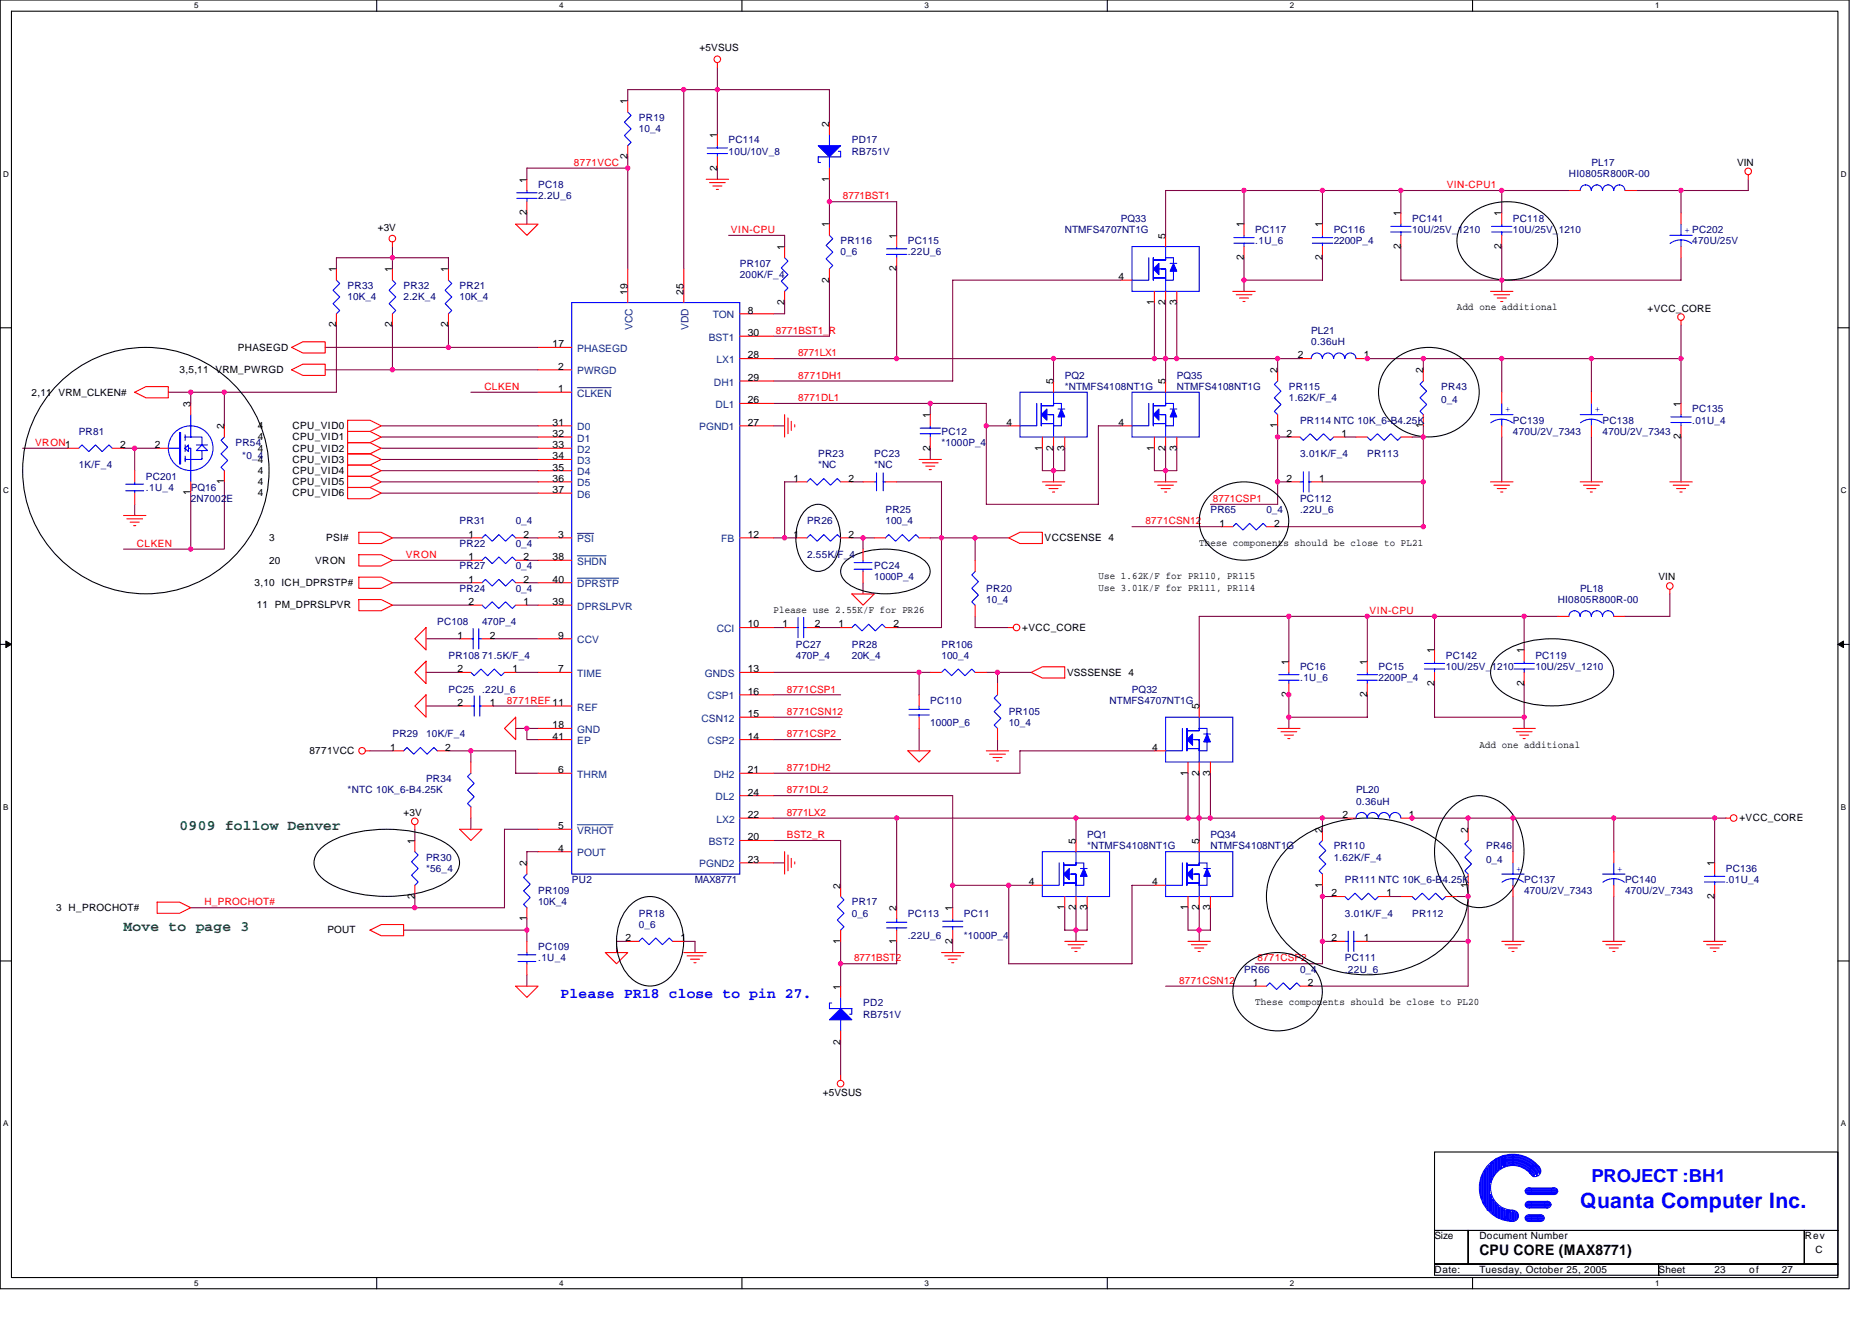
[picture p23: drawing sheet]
<svg xmlns="http://www.w3.org/2000/svg" width="297mm" height="210mm" viewBox="0 0 297 210" stroke-linecap="round" stroke-linejoin="round" font-family="sans-serif">
<defs><g id="words">
<text font-size="3.4" fill="#00f" x="250.8" y="191.6">Quanta Computer Inc.</text>
<text font-size="2.8" fill="#00f" x="252.5" y="187.6">PROJECT :BH1</text>
<g font-size="2.3" fill="#008000">
<text x="28.5" y="131.7">0909 follow Denver</text>
<text x="19.6" y="147.7">Move to page 3</text>
</g>
<text font-size="2.3" fill="#00f" x="88.9" y="158.4">Please PR18 close to pin 27.</text>
<text font-size="2.3" x="234.7" y="199.1">CPU CORE (MAX8771)</text>
<g font-size="1.6">
<text x="111" y="8.2">+5VSUS</text>
<text x="99.6" y="16.5" transform="rotate(-90 99.6 16.5)">1</text>
<text x="113.8" y="21.9" transform="rotate(-90 113.8 21.9)">1</text>
<text x="131.6" y="20.1" transform="rotate(-90 131.6 20.1)">2</text>
<text x="83.6" y="29" transform="rotate(-90 83.6 29)">1</text>
<text x="99.6" y="25.3" transform="rotate(-90 99.6 25.3)">2</text>
<text x="113.8" y="27.1" transform="rotate(-90 113.8 27.1)">2</text>
<text x="131.6" y="28.8" transform="rotate(-90 131.6 28.8)">1</text>
<text x="275.6" y="26.3">VIN</text>
<text x="83.6" y="34.2" transform="rotate(-90 83.6 34.2)">2</text>
<text x="222.3" y="34.3" transform="rotate(-90 222.3 34.3)">1</text>
<text x="238.3" y="34.3" transform="rotate(-90 238.3 34.3)">1</text>
<text x="60" y="36.6">+3V</text>
<text x="124.5" y="39.6" transform="rotate(-90 124.5 39.6)">1</text>
<text x="131.6" y="36.1" transform="rotate(-90 131.6 36.1)">1</text>
<text x="142.3" y="37.9" transform="rotate(-90 142.3 37.9)">1</text>
<text x="184.9" y="37.9" transform="rotate(-90 184.9 37.9)">5</text>
<text x="197.4" y="41.3" transform="rotate(-90 197.4 41.3)">2</text>
<text x="197.4" y="36.1" transform="rotate(-90 197.4 36.1)">1</text>
<text x="209.8" y="41.3" transform="rotate(-90 209.8 41.3)">2</text>
<text x="209.8" y="36.1" transform="rotate(-90 209.8 36.1)">1</text>
<text x="222.3" y="39.5" transform="rotate(-90 222.3 39.5)">2</text>
<text x="238.3" y="39.5" transform="rotate(-90 238.3 39.5)">2</text>
<text x="53.4" y="43.2" transform="rotate(-90 53.4 43.2)">1</text>
<text x="62.2" y="43.2" transform="rotate(-90 62.2 43.2)">1</text>
<text x="71.1" y="43.2" transform="rotate(-90 71.1 43.2)">1</text>
<text x="99.6" y="46.8" transform="rotate(-90 99.6 46.8)">19</text>
<text x="108.5" y="46.8" transform="rotate(-90 108.5 46.8)">25</text>
<text x="131.6" y="44.8" transform="rotate(-90 131.6 44.8)">2</text>
<text x="142.3" y="43.1" transform="rotate(-90 142.3 43.1)">2</text>
<text x="177.5" y="44.4">4</text>
<text x="53.4" y="51.9" transform="rotate(-90 53.4 51.9)">2</text>
<text x="62.2" y="51.9" transform="rotate(-90 62.2 51.9)">2</text>
<text x="71.1" y="51.9" transform="rotate(-90 71.1 51.9)">2</text>
<text x="118.6" y="49.8">8</text>
<text x="118.6" y="53.3">30</text>
<text x="124.5" y="48.4" transform="rotate(-90 124.5 48.4)">2</text>
<text x="183.2" y="48.4" transform="rotate(-90 183.2 48.4)">1</text>
<text x="184.9" y="48.4" transform="rotate(-90 184.9 48.4)">2</text>
<text x="186.7" y="48.4" transform="rotate(-90 186.7 48.4)">3</text>
<text x="231.2" y="49.3">Add one additional</text>
<text x="261.4" y="49.4">+VCC_CORE</text>
<text x="28.5" y="59.2">3,5,11 VRM_PWRGD</text>
<text x="37.8" y="55.6">PHASEGD</text>
<text x="87.7" y="55.1">17</text>
<text x="88.6" y="58.7">2</text>
<text x="118.6" y="56.9">28</text>
<text x="202.7" y="59.2" transform="rotate(-90 202.7 59.2)">2</text>
<text x="205.9" y="56.9">2</text>
<text x="216.4" y="56.9">1</text>
<text x="225.8" y="59.2" transform="rotate(-90 225.8 59.2)">2</text>
<text x="5" y="62.8">2,11 VRM_CLKEN#</text>
<text x="30.2" y="64.5" transform="rotate(-90 30.2 64.5)">3</text>
<text x="88.6" y="62.2">1</text>
<text x="118.6" y="60.4">29</text>
<text x="118.6" y="64">26</text>
<text x="167.1" y="61" transform="rotate(-90 167.1 61)">5</text>
<text x="184.9" y="61" transform="rotate(-90 184.9 61)">5</text>
<text x="266.7" y="64.5" transform="rotate(-90 266.7 64.5)">1</text>
<text x="19.1" y="71.1">2</text>
<text x="24.6" y="71.1">2</text>
<text x="35.6" y="68.1" transform="rotate(-90 35.6 68.1)">2</text>
<text x="40.9" y="68.1">4</text>
<text x="40.9" y="69.9">4</text>
<text x="40.9" y="71.6">4</text>
<text x="46.4" y="68.1">CPU_VID0</text>
<text x="46.4" y="69.9">CPU_VID1</text>
<text x="46.4" y="71.6">CPU_VID2</text>
<text x="87.7" y="67.5">31</text>
<text x="87.7" y="69.3">32</text>
<text x="87.7" y="71.1">33</text>
<text x="118.6" y="67.5">27</text>
<text x="147.6" y="71.5" transform="rotate(-90 147.6 71.5)">2</text>
<text x="147.6" y="66.3" transform="rotate(-90 147.6 66.3)">1</text>
<text x="159.7" y="67.5">4</text>
<text x="165.4" y="71.5" transform="rotate(-90 165.4 71.5)">1</text>
<text x="167.1" y="71.5" transform="rotate(-90 167.1 71.5)">2</text>
<text x="168.9" y="71.5" transform="rotate(-90 168.9 71.5)">3</text>
<text x="177.5" y="67.5">4</text>
<text x="183.2" y="71.5" transform="rotate(-90 183.2 71.5)">1</text>
<text x="184.9" y="71.5" transform="rotate(-90 184.9 71.5)">2</text>
<text x="186.7" y="71.5" transform="rotate(-90 186.7 71.5)">3</text>
<text x="202.7" y="67.9" transform="rotate(-90 202.7 67.9)">1</text>
<text x="204.1" y="69.3">2</text>
<text x="212.9" y="69.3">1</text>
<text x="225.8" y="67.9" transform="rotate(-90 225.8 67.9)">1</text>
<text x="266.7" y="69.7" transform="rotate(-90 266.7 69.7)">2</text>
<text x="35.6" y="76.8" transform="rotate(-90 35.6 76.8)">1</text>
<text x="40.9" y="73.4">4</text>
<text x="40.9" y="75.2">4</text>
<text x="40.9" y="77">4</text>
<text x="46.4" y="73.4">CPU_VID3</text>
<text x="46.4" y="75.2">CPU_VID4</text>
<text x="46.4" y="77">CPU_VID5</text>
<text x="87.7" y="72.9">34</text>
<text x="87.7" y="76.4">36</text>
<text x="87.7" y="74.7">35</text>
<text x="125.9" y="76.4">1</text>
<text x="134.6" y="76.4">2</text>
<text x="204.1" y="76.4">2</text>
<text x="209.3" y="76.4">1</text>
<text x="30.2" y="78.6" transform="rotate(-90 30.2 78.6)">1</text>
<text x="40.9" y="78.8">4</text>
<text x="46.4" y="78.8">CPU_VID6</text>
<text x="87.7" y="78.2">37</text>
<text x="193.5" y="83.5">1</text>
<text x="202.2" y="83.5">2</text>
<text x="42.7" y="89.4">20</text>
<text x="42.7" y="85.9">3</text>
<text x="50" y="89.4">VRON</text>
<text x="51.8" y="85.9">PSI#</text>
<text x="74.4" y="88.9">1</text>
<text x="74.4" y="85.3">1</text>
<text x="83.1" y="88.9">2</text>
<text x="83.1" y="85.3">2</text>
<text x="87.7" y="88.9">38</text>
<text x="88.6" y="85.3">3</text>
<text x="118.6" y="85.3">12</text>
<text x="125.9" y="85.3">1</text>
<text x="134.6" y="85.3">2</text>
<text x="165.8" y="85.9">VCCSENSE 4</text>
<text x="190.3" y="86.6">These components should be close to PL21</text>
<text x="40.4" y="93">3,10 ICH_DPRSTP#</text>
<text x="74.4" y="96">2</text>
<text x="74.4" y="92.4">1</text>
<text x="83.1" y="96">1</text>
<text x="83.1" y="92.4">2</text>
<text x="87.7" y="96">39</text>
<text x="87.7" y="92.4">40</text>
<text x="174.3" y="91.9">Use 1.62K/F for PR110, PR115</text>
<text x="174.3" y="93.7">Use 3.01K/F for PR111, PR114</text>
<text x="263.2" y="92.1">VIN</text>
<text x="40.8" y="96.5">11 PM_DPRSLPVR</text>
<text x="72.6" y="101.3">1</text>
<text x="77.7" y="101.3">2</text>
<text x="88.6" y="101.3">9</text>
<text x="118.6" y="99.5">10</text>
<text x="122.7" y="97.3">Please use 2.55K/F for PR26</text>
<text x="124.1" y="99.5">1</text>
<text x="129.3" y="99.5">2</text>
<text x="133" y="99.5">1</text>
<text x="141.7" y="99.5">2</text>
<text x="162.2" y="100.1">+VCC_CORE</text>
<text x="72.6" y="106.7">2</text>
<text x="81.3" y="106.7">1</text>
<text x="88.6" y="106.7">7</text>
<text x="118.6" y="106.7">13</text>
<text x="169.3" y="107.2">VSSSENSE 4</text>
<text x="204.5" y="105.4" transform="rotate(-90 204.5 105.4)">1</text>
<text x="216.9" y="105.4" transform="rotate(-90 216.9 105.4)">1</text>
<text x="227.6" y="103.7" transform="rotate(-90 227.6 103.7)">1</text>
<text x="241.8" y="103.7" transform="rotate(-90 241.8 103.7)">1</text>
<text x="72.6" y="112">2</text>
<text x="77.7" y="112">1</text>
<text x="118.6" y="110.2">16</text>
<text x="118.6" y="113.8">15</text>
<text x="190.3" y="112.5" transform="rotate(-90 190.3 112.5)">5</text>
<text x="204.5" y="110.6" transform="rotate(-90 204.5 110.6)">2</text>
<text x="216.9" y="110.6" transform="rotate(-90 216.9 110.6)">2</text>
<text x="227.6" y="108.8" transform="rotate(-90 227.6 108.8)">2</text>
<text x="241.8" y="108.8" transform="rotate(-90 241.8 108.8)">2</text>
<text x="49.1" y="119.7">8771VCC</text>
<text x="61.9" y="119.1">1</text>
<text x="70.6" y="119.1">2</text>
<text x="87.7" y="115.5">18</text>
<text x="87.7" y="117.3">41</text>
<text x="118.6" y="117.3">14</text>
<text x="182.8" y="119.1">4</text>
<text x="234.7" y="118.6">Add one additional</text>
<text x="88.6" y="122.7">6</text>
<text x="118.6" y="122.7">21</text>
<text x="188.5" y="123.1" transform="rotate(-90 188.5 123.1)">1</text>
<text x="190.3" y="123.1" transform="rotate(-90 190.3 123.1)">2</text>
<text x="192" y="123.1" transform="rotate(-90 192 123.1)">3</text>
<text x="64" y="129.4">+3V</text>
<text x="88.6" y="131.6">5</text>
<text x="118.6" y="126.2">24</text>
<text x="118.6" y="129.8">22</text>
<text x="213" y="129.8">2</text>
<text x="223.5" y="129.8">1</text>
<text x="276" y="130.3">+VCC_CORE</text>
<text x="65.8" y="133.9" transform="rotate(-90 65.8 133.9)">1</text>
<text x="83.6" y="137.4" transform="rotate(-90 83.6 137.4)">2</text>
<text x="88.6" y="135.1">4</text>
<text x="118.6" y="133.3">20</text>
<text x="118.6" y="136.9">23</text>
<text x="170.7" y="133.9" transform="rotate(-90 170.7 133.9)">5</text>
<text x="190.3" y="133.9" transform="rotate(-90 190.3 133.9)">5</text>
<text x="209.8" y="132.1" transform="rotate(-90 209.8 132.1)">2</text>
<text x="232.9" y="132.1" transform="rotate(-90 232.9 132.1)">2</text>
<text x="272.1" y="137.4" transform="rotate(-90 272.1 137.4)">1</text>
<text x="65.8" y="142.6" transform="rotate(-90 65.8 142.6)">2</text>
<text x="133.4" y="141" transform="rotate(-90 133.4 141)">2</text>
<text x="163.3" y="140.4">4</text>
<text x="182.8" y="140.4">4</text>
<text x="209.8" y="140.8" transform="rotate(-90 209.8 140.8)">1</text>
<text x="211.3" y="142.2">2</text>
<text x="220" y="142.2">1</text>
<text x="232.9" y="140.8" transform="rotate(-90 232.9 140.8)">1</text>
<text x="272.1" y="142.6" transform="rotate(-90 272.1 142.6)">2</text>
<text x="8.9" y="144.5">3 H_PROCHOT#</text>
<text x="52" y="148.1">POUT</text>
<text x="83.6" y="146.2" transform="rotate(-90 83.6 146.2)">1</text>
<text x="99.2" y="149.3">2</text>
<text x="108" y="149.3">1</text>
<text x="133.4" y="149.7" transform="rotate(-90 133.4 149.7)">1</text>
<text x="142.3" y="149.7" transform="rotate(-90 142.3 149.7)">1</text>
<text x="142.3" y="144.5" transform="rotate(-90 142.3 144.5)">2</text>
<text x="151.1" y="149.7" transform="rotate(-90 151.1 149.7)">2</text>
<text x="151.1" y="144.5" transform="rotate(-90 151.1 144.5)">1</text>
<text x="168.9" y="144.4" transform="rotate(-90 168.9 144.4)">1</text>
<text x="170.7" y="144.4" transform="rotate(-90 170.7 144.4)">2</text>
<text x="172.5" y="144.4" transform="rotate(-90 172.5 144.4)">3</text>
<text x="188.5" y="144.4" transform="rotate(-90 188.5 144.4)">1</text>
<text x="190.3" y="144.4" transform="rotate(-90 190.3 144.4)">2</text>
<text x="192" y="144.4" transform="rotate(-90 192 144.4)">3</text>
<text x="211.3" y="149.3">2</text>
<text x="216.4" y="149.3">1</text>
<text x="133.4" y="157" transform="rotate(-90 133.4 157)">1</text>
<text x="198.8" y="156.4">1</text>
<text x="199.2" y="159.5">These components should be close to PL20</text>
<text x="207.5" y="156.4">2</text>
<text x="133.4" y="165.7" transform="rotate(-90 133.4 165.7)">2</text>
<text x="130.6" y="173.9">+5VSUS</text>
<text x="227.6" y="196.6">Size</text>
<text x="234.7" y="196.6">Document Number</text>
<text x="286.4" y="196.6">Rev</text>
<text x="227.6" y="202">Date:</text>
<text x="234.7" y="202">Tuesday, October 25, 2005</text>
<text x="263.2" y="202">Sheet</text>
<text x="272.1" y="202">23</text>
<text x="277.5" y="202">of</text>
<text x="282.7" y="202">27</text>
<text x="288.1" y="198.8">C</text>
</g>
<g font-size="1.6" fill="#000080">
<text x="101.4" y="19.2">PR19</text>
<text x="101.4" y="21">10_4</text>
<text x="115.6" y="22.8">PC114</text>
<text x="135.2" y="22.8">PD17</text>
<text x="85.4" y="29.9">PC18</text>
<text x="115.6" y="24.5">10U/10V_8</text>
<text x="135.2" y="24.5">RB751V</text>
<text x="249" y="28.1">HI0805R800R-00</text>
<text x="252.5" y="26.3">PL17</text>
<text x="85.4" y="31.6">2.2U_6</text>
<text x="177.8" y="35.2">PQ33</text>
<text x="224.1" y="35.2">PC141</text>
<text x="240.1" y="35.2">PC118</text>
<text x="133.4" y="38.8">PR116</text>
<text x="133.4" y="40.5">0_6</text>
<text x="144.1" y="38.8">PC115</text>
<text x="144.1" y="40.5">.22U_6</text>
<text x="168.9" y="37">NTMFS4707NT1G</text>
<text x="199.2" y="37">PC117</text>
<text x="199.2" y="38.8">.1U_6</text>
<text x="211.6" y="37">PC116</text>
<text x="211.6" y="38.8">2200P_4</text>
<text x="224.1" y="37">10U/25V_1210</text>
<text x="240.1" y="37">10U/25V_1210</text>
<text x="268.5" y="38.8">470U/25V</text>
<text x="55.2" y="45.9">PR33</text>
<text x="55.2" y="47.6">10K_4</text>
<text x="64" y="45.9">PR32</text>
<text x="64" y="47.6">2.2K_4</text>
<text x="72.9" y="45.9">PR21</text>
<text x="72.9" y="47.6">10K_4</text>
<text x="117.4" y="42.3">PR107</text>
<text x="117.4" y="44.1">200K/F_4</text>
<text x="208.1" y="53">PL21</text>
<text x="208.1" y="54.8">0.36uH</text>
<text x="168.9" y="60.1">PQ2</text>
<text x="168.9" y="61.9">*NTMFS4108NT1G</text>
<text x="186.7" y="60.1">PQ35</text>
<text x="186.7" y="61.9">NTMFS4108NT1G</text>
<text x="204.5" y="61.9">PR115</text>
<text x="204.5" y="63.6">1.62K/F_4</text>
<text x="228.7" y="64">0_4</text>
<text x="228.7" y="61.9">PR43</text>
<text x="268.5" y="65.4">PC135</text>
<text x="12.5" y="69">PR81</text>
<text x="37.4" y="70.8">PR54</text>
<text x="149.4" y="69">PC12</text>
<text x="149.4" y="70.8">*1000P_4</text>
<text x="206.3" y="67.2">PR114 NTC 10K_6-B4.25K</text>
<text x="240.1" y="67.2">PC139</text>
<text x="240.1" y="69">470U/2V_7343</text>
<text x="254.3" y="67.2">PC138</text>
<text x="254.3" y="69">470U/2V_7343</text>
<text x="268.5" y="67.2">.01U_4</text>
<text x="12.5" y="74.3">1K/F_4</text>
<text x="23.2" y="76.1">PC201</text>
<text x="23.2" y="77.9">.1U_4</text>
<text x="30.3" y="77.9">PQ16</text>
<text x="38.4" y="72.9">*0_4</text>
<text x="129.8" y="72.5">PR23</text>
<text x="129.8" y="74.3">*NC</text>
<text x="138.7" y="72.5">PC23</text>
<text x="138.7" y="74.3">*NC</text>
<text x="206.3" y="72.5">3.01K/F_4</text>
<text x="217" y="72.5">PR113</text>
<text x="30.3" y="79.7">2N7002E</text>
<text x="72.9" y="83.2">PR31</text>
<text x="81.8" y="83.2">0_4</text>
<text x="128.1" y="83.2">PR26</text>
<text x="140.5" y="81.4">PR25</text>
<text x="140.5" y="83.2">100_4</text>
<text x="192.1" y="81.4">PR65</text>
<text x="201" y="81.4">0_4</text>
<text x="206.3" y="79.7">PC112</text>
<text x="206.3" y="81.4">.22U_6</text>
<text x="72.9" y="86.8">PR22</text>
<text x="81.8" y="86.8">0_4</text>
<text x="128.1" y="88.5">2.55K/F_4</text>
<text x="72.9" y="93.9">PR24</text>
<text x="72.9" y="90.3">PR27</text>
<text x="81.8" y="93.9">0_4</text>
<text x="81.8" y="90.3">0_4</text>
<text x="138.7" y="90.3">PC24</text>
<text x="138.7" y="92.1">1000P_4</text>
<text x="156.5" y="93.9">PR20</text>
<text x="156.5" y="95.7">10_4</text>
<text x="247.2" y="95.7">HI0805R800R-00</text>
<text x="250.7" y="93.9">PL18</text>
<text x="69.4" y="99.2">PC108</text>
<text x="76.5" y="99.2">470P_4</text>
<text x="71.2" y="104.5">PR108 71.5K/F_4</text>
<text x="126.3" y="102.8">PC27</text>
<text x="126.3" y="104.5">470P_4</text>
<text x="135.2" y="102.8">PR28</text>
<text x="135.2" y="104.5">20K_4</text>
<text x="149.4" y="102.8">PR106</text>
<text x="149.4" y="104.5">100_4</text>
<text x="206.3" y="106.3">PC16</text>
<text x="218.7" y="106.3">PC15</text>
<text x="229.4" y="104.5">PC142</text>
<text x="229.4" y="106.3">10U/25V_1210</text>
<text x="243.6" y="104.5">PC119</text>
<text x="243.6" y="106.3">10U/25V_1210</text>
<text x="71.2" y="109.9">PC25</text>
<text x="76.5" y="109.9">.22U_6</text>
<text x="147.6" y="111.7">PC110</text>
<text x="160.1" y="113.4">PR105</text>
<text x="176.1" y="111.7">NTMFS4707NT1G</text>
<text x="179.6" y="109.9">PQ32</text>
<text x="206.3" y="108.1">.1U_6</text>
<text x="218.7" y="108.1">2200P_4</text>
<text x="62.3" y="117">PR29</text>
<text x="67.6" y="117">10K/F_4</text>
<text x="147.6" y="115.2">1000P_6</text>
<text x="160.1" y="115.2">10_4</text>
<text x="55.2" y="125.9">*NTC 10K_6-B4.25K</text>
<text x="67.6" y="124.1">PR34</text>
<text x="215.2" y="125.9">PL20</text>
<text x="215.2" y="127.7">0.36uH</text>
<text x="67.6" y="136.5">PR30</text>
<text x="172.5" y="133">PQ1</text>
<text x="172.5" y="134.8">*NTMFS4108NT1G</text>
<text x="192.1" y="133">PQ34</text>
<text x="192.1" y="134.8">NTMFS4108NT1G</text>
<text x="211.6" y="134.8">PR110</text>
<text x="211.6" y="136.5">1.62K/F_4</text>
<text x="235.8" y="136.9">0_4</text>
<text x="235.8" y="134.8">PR46</text>
<text x="67.6" y="138.3">*56_4</text>
<text x="85.4" y="141.9">PR109</text>
<text x="85.4" y="143.7">10K_4</text>
<text x="90.7" y="140.1">PU2</text>
<text x="110.3" y="140.1">MAX8771</text>
<text x="135.2" y="143.7">PR17</text>
<text x="213.4" y="140.1">PR111 NTC 10K_6-B4.25K</text>
<text x="241.8" y="140.1">PC137</text>
<text x="241.8" y="141.9">470U/2V_7343</text>
<text x="257.8" y="140.1">PC140</text>
<text x="257.8" y="141.9">470U/2V_7343</text>
<text x="273.9" y="138.3">PC136</text>
<text x="273.9" y="140.1">.01U_4</text>
<text x="101.4" y="145.4">PR18</text>
<text x="101.4" y="147.2">0_6</text>
<text x="135.2" y="145.4">0_6</text>
<text x="144.1" y="145.4">PC113</text>
<text x="144.1" y="149">.22U_6</text>
<text x="152.9" y="145.4">PC11</text>
<text x="152.9" y="149">*1000P_4</text>
<text x="213.4" y="145.4">3.01K/F_4</text>
<text x="224.1" y="145.4">PR112</text>
<text x="85.4" y="150.8">PC109</text>
<text x="85.4" y="152.5">.1U_4</text>
<text x="197.4" y="154.3">PR66</text>
<text x="206.3" y="154.3">0_4</text>
<text x="213.4" y="152.5">PC111</text>
<text x="213.4" y="154.3">.22U_6</text>
<text x="136.9" y="159.7">PD2</text>
<text x="136.9" y="161.4">RB751V</text>
</g>
<g font-size="1.6" fill="#f00">
<text x="91.1" y="26.3">8771VCC</text>
<text x="229.6" y="29.9">VIN-CPU1</text>
<text x="133.7" y="31.6">8771BST1</text>
<text x="116" y="37">VIN-CPU</text>
<text x="123.1" y="53">8771BST1_R</text>
<text x="126.6" y="56.5">8771LX1</text>
<text x="76.9" y="61.9">CLKEN</text>
<text x="126.6" y="60.1">8771DH1</text>
<text x="126.6" y="63.6">8771DL1</text>
<text x="5.6" y="70.8">VRON1</text>
<text x="181.8" y="83.2">8771CSN12</text>
<text x="192.4" y="79.7">8771CSP1</text>
<text x="21.7" y="86.8">CLKEN</text>
<text x="64.4" y="88.5">VRON</text>
<text x="217.3" y="97.4">VIN-CPU</text>
<text x="80.4" y="111.7">8771REF 11</text>
<text x="124.9" y="113.4">8771CSN12</text>
<text x="124.9" y="109.9">8771CSP1</text>
<text x="124.9" y="117">8771CSP2</text>
<text x="124.9" y="125.9">8771DL2</text>
<text x="124.9" y="122.3">8771DH2</text>
<text x="124.9" y="129.4">8771LX2</text>
<text x="124.9" y="133">BST2_R</text>
<text x="32.4" y="143.7">H_PROCHOT#</text>
<text x="135.5" y="152.5">8771BST2</text>
<text x="199.5" y="152.5">8771CSP2</text>
<text x="187.1" y="156.1">8771CSN12</text>
</g>
<g font-size="1.6" fill="#00f">
<text x="267.3" y="37">+ PC202</text>
<text x="238.8" y="65.4">+</text>
<text x="253" y="65.4">+</text>
<text x="240.6" y="138.3">+</text>
<text x="256.6" y="138.3">+</text>
</g>
<g font-size="1.6" fill="#004080">
<text x="100.3" y="52.3" transform="rotate(-90 100.3 52.3)">VCC</text>
<text x="109.2" y="52.3" transform="rotate(-90 109.2 52.3)">VDD</text>
<text x="113.1" y="50.5">TON</text>
<text x="91.6" y="55.8">PHASEGD</text>
<text x="91.6" y="59.4">PWRGD</text>
<text x="112.5" y="54.1">BST1</text>
<text x="113.7" y="57.6">LX1</text>
<text x="91.6" y="62.9">CLKEN</text>
<text x="113.3" y="61.2">DH1</text>
<text x="113.6" y="64.7">DL1</text>
<text x="91.6" y="68.3">D0</text>
<text x="91.6" y="70.1">D1</text>
<text x="91.6" y="71.8">D2</text>
<text x="111" y="68.3">PGND1</text>
<text x="91.6" y="73.6">D3</text>
<text x="91.6" y="77.2">D5</text>
<text x="91.6" y="75.4">D4</text>
<text x="91.6" y="79">D6</text>
<text x="91.6" y="89.6">SHDN</text>
<text x="91.6" y="86.1">PSI</text>
<text x="114.4" y="86.1">FB</text>
<text x="91.6" y="93.2">DPRSTP</text>
<text x="91.6" y="96.7">DPRSLPVR</text>
<text x="113.7" y="100.3">CCI</text>
<text x="91.6" y="102.1">CCV</text>
<text x="91.6" y="107.4">TIME</text>
<text x="111.8" y="107.4">GNDS</text>
<text x="91.6" y="112.7">REF</text>
<text x="112.3" y="111">CSP1</text>
<text x="91.6" y="116.3">GND</text>
<text x="91.6" y="118.1">EP</text>
<text x="111.3" y="114.5">CSN12</text>
<text x="112.3" y="118.1">CSP2</text>
<text x="91.6" y="123.4">THRM</text>
<text x="113.3" y="123.4">DH2</text>
<text x="113.6" y="127">DL2</text>
<text x="113.7" y="130.5">LX2</text>
<text x="91.6" y="132.3">VRHOT</text>
<text x="91.6" y="135.8">POUT</text>
<text x="111" y="137.6">PGND2</text>
<text x="112.5" y="134.1">BST2</text>
</g>
<g font-size="1.3">
<text x="30.8" y="1.3">5</text>
<text x="88.7" y="1.3">4</text>
<text x="146.7" y="1.3">3</text>
<text x="204.7" y="1.3">2</text>
<text x="262.6" y="1.3">1</text>
<text x=".5" y="28">D</text>
<text x="292.1" y="28">D</text>
<text x=".5" y="78.3">C</text>
<text x="292.1" y="78.3">C</text>
<text x=".5" y="128.5">B</text>
<text x="292.1" y="128.5">B</text>
<text x=".5" y="178.7">A</text>
<text x="292.1" y="178.7">A</text>
<text x="30.8" y="204">5</text>
<text x="88.7" y="204">4</text>
<text x="146.7" y="204">3</text>
<text x="204.7" y="204">2</text>
<text x="262.6" y="204">1</text>
</g>
</g></defs>
<path d="M0 0h293.4v204.5h-293.4zM1.8 1.8h289.8v200.9h-289.8z" fill="none" stroke="#000" stroke-width=".17"/>
<g fill="#fff">
<path d="M30.8 .2h.7v1.4h-.7z"/>
<path d="M30.8 202.9h.7v1.4h-.7z"/>
</g>
<path d="M59.8 0v1.8M59.8 202.7v1.8" fill="none" stroke="#000" stroke-width=".17"/>
<g fill="#fff">
<path d="M88.7 .2h.7v1.4h-.7z"/>
<path d="M88.7 202.9h.7v1.4h-.7z"/>
</g>
<path d="M117.7 0v1.8M117.7 202.7v1.8" fill="none" stroke="#000" stroke-width=".17"/>
<g fill="#fff">
<path d="M146.7 .2h.7v1.4h-.7z"/>
<path d="M146.7 202.9h.7v1.4h-.7z"/>
</g>
<path d="M175.7 0v1.8M175.7 202.7v1.8" fill="none" stroke="#000" stroke-width=".17"/>
<g fill="#fff">
<path d="M204.7 .2h.7v1.4h-.7z"/>
<path d="M204.7 202.9h.7v1.4h-.7z"/>
</g>
<path d="M233.7 0v1.8M233.7 202.7v1.8" fill="none" stroke="#000" stroke-width=".17"/>
<g fill="#fff">
<path d="M262.6 .2h.7v1.4h-.7z"/>
<path d="M262.6 202.9h.7v1.4h-.7z"/>
<path d="M.5 26.9h.9v1.4h-.9z"/>
<path d="M292.1 26.9h.9v1.4h-.9z"/>
<path d="M.5 77.1h.9v1.4h-.9z"/>
<path d="M292.1 77.1h.9v1.4h-.9z"/>
</g>
<path d="M0 52h1.8M291.6 52h1.8" fill="none" stroke="#000" stroke-width=".17"/>
<g fill="#fff">
<path d="M.5 127.3h.8v1.5h-.8z"/>
<path d="M292.1 127.3h.8v1.5h-.8z"/>
</g>
<path d="M0 102.2h1.8M291.6 102.2h1.8" fill="none" stroke="#000" stroke-width=".17"/>
<path d="M.9 101.7l.9 .5-.9 .5zM291.6 102.2l.9-.5v1z" fill="#000" stroke="#000" stroke-width=".16"/>
<g fill="#fff">
<path d="M.5 177.6h.8v1.4h-.8z"/>
<path d="M292.1 177.6h.8v1.4h-.8z"/>
</g>
<g fill="none" stroke="#000" stroke-width=".17">
<path d="M233.1 34.1a9.5 9.5 0 0 1 12.8 .7 5.3 5.3 0 0 1-1.5 8.1 9.4 9.4 0 0 1-11.9-1.3 5.2 5.2 0 0 1 .6-7.5zM220.7 57.6a8.5 8.5 0 0 1 13.3 1.6 6.8 6.8 0 0 1-3.9 9.5 8.3 8.3 0 0 1-11-4.4 6.5 6.5 0 0 1 1.6-6.7zM192 78.6a7.7 7.7 0 0 1 11.8 1.4 5.8 5.8 0 0 1-2.6 7.9 7.6 7.6 0 0 1-10.3-2.6 5.6 5.6 0 0 1 1.1-6.7zM128 80.7a2.67 2.67 0 0 1 4.1 .6 7 7 0 0 1-.5 8.6 2.65 2.65 0 0 1-4.1-.5 7.3 7.3 0 0 1 0-8.1zM134.2 89a10.3 10.3 0 0 1 7.4-1.8 8.8 8.8 0 0 1 5.2 1.8 2.07 2.07 0 0 1 0 3.3 10.3 10.3 0 0 1-7.5 1.9 8.7 8.7 0 0 1-5.1-1.9 2.07 2.07 0 0 1 0-3.3zM237.4 104.4a10.2 10.2 0 0 1 6-2.8 15.6 15.6 0 0 1 10.3 1.6 3.9 3.9 0 0 1 2.2 4.2 6.4 6.4 0 0 1-4.3 3.7 16 16 0 0 1-12.7-.9 4 4 0 0 1-2.3-4.3l.3-.8zM50.7 134.8a11.5 11.5 0 0 1 6.2-2.8 22.6 22.6 0 0 1 12.6 1.1 5.9 5.9 0 0 1 3.3 3.1 3.1 3.1 0 0 1-1.5 3.4 17 17 0 0 1-9.9 2.6 17 17 0 0 1-10-2.6 3 3 0 0 1-.7-4.8zM204 134.9a18.3 18.3 0 0 1 16.4-4.8 16 16 0 0 1 11.1 7 10.2 10.2 0 0 1-1.7 12.5 18.4 18.4 0 0 1-16.3 4.8 16 16 0 0 1-11.1-7 10.2 10.2 0 0 1 1.6-12.5zM230.4 128.1a6.1 6.1 0 0 1 9.3 .7 10.4 10.4 0 0 1-.6 13.3 6.1 6.1 0 0 1-9.4-.7 10.4 10.4 0 0 1 .7-13.3zM0 152.5h1.8M100 143.6a4.4 4.4 0 0 1 6.9 .7 8.7 8.7 0 0 1-.6 10.8 4.4 4.4 0 0 1-6.9-.7 8.8 8.8 0 0 1 .6-10.8zM197.4 153.3a7.7 7.7 0 0 1 11.8 1.4 5.8 5.8 0 0 1-2.6 7.9 7.6 7.6 0 0 1-10.3-2.6 5.6 5.6 0 0 1 1.1-6.7z"/>
<path d="M291.6 152.5h1.8M227.6 182.8h64v12.4h-64zM227.6 195.2h5.4v5.4h-5.4zM233 195.2h53.3v5.4h-53.3zM286.3 195.2h5.3v5.4h-5.3zM227.6 200.6h35.6v1.7h-35.6zM263.2 200.6h28.4v1.7h-28.4z"/>
<circle cx="23.1" cy="74.7" r="19.6"/>
</g>
<g fill="none" stroke="#800040" stroke-width=".17">
<path d="M99.6 16v-1.8h32v5.4M108.5 14.2v28.5M113.8 10.7v10.6M62.3 39.1v3.6M83.6 33.8v1.8M99.6 26.7h-16v1.7M99.6 24.9v17.8M113.8 26.7v1.7M115.6 37.3h8.9v1.8M131.6 32h10.7v5.3M131.6 28.4v7.2M197.4 30.2h12.4v5.4"/>
<path d="M197.4 30.2v5.4M197.4 30.2h-12.4v7.1M209.8 30.2h39.2M222.3 39.1v5.3h44.4v-3.5M222.3 30.2v3.6M238.3 30.2v3.6M238.3 39.1v7.1M259.6 30.2h7.1v3.6M277.4 28.4v1.8h-10.7M51.6 55.1h33.8M51.6 58.7h33.8M53.4 42.7v-1.8h17.8v1.8"/>
<path d="M53.4 51.6v10.6h-17.8M62.3 51.6v7.1M71.2 51.6v3.5M122.7 56.9h83.6M124.5 48v1.8h-1.8M131.6 44.4v8.9h-8.9M142.3 42.7v14.2M167.2 56.9v3.6M177.8 44.4h-26.6v16.1h-28.5M183.2 48v8.9M185 48v12.5M186.7 48v8.9"/>
<path d="M197.4 40.9v5.3M202.7 56.9v1.8M209.8 40.9v3.5h-12.4M217 56.9h8.8v1.8M225.8 56.9h40.9M238.3 56.9v5.3M252.5 56.9v5.3M266.7 51.6v12.4M3.6 71.1h7.1M19.6 71.1h1.8M24.9 71.1h-3.5v3.6M26.7 62.2h3.6v1.8"/>
<path d="M30.3 62.2h5.3v5.4M30.3 78.2v8.9M35.6 76.5v10.6h-5.3M60.5 78.2h24.9M60.5 76.5h24.9M60.5 72.9h24.9M60.5 71.1h24.9M60.5 69.3h24.9M60.5 74.7h24.9M60.5 67.6h24.9M74.7 62.2h10.7M122.7 64h33.8v16h17.8v-12.4h3.5"/>
<path d="M122.7 67.6h1.8M126.3 76.5h-1.8v8.8M135.2 76.5h1.7M142.3 76.5h7.1v23.1h-7.1M147.6 64v1.8M147.6 71.1v1.8M156.5 67.6h3.6M165.4 71.1v3.6h3.5v-3.6M167.2 71.1v5.4M183.2 71.1v3.6h3.5v-3.6M185 71.1v5.4M202.7 76.5h1.8"/>
<path d="M202.7 69.3h1.8M202.7 67.6v12.4h-10.6M209.8 76.5h16M213.4 69.3h1.8M224.1 69.3h1.7M225.8 67.6v16h-23.1M238.3 69.3v7.2M252.5 69.3v7.2M266.7 69.3v7.2M19.6 87.1h10.7M21.4 80v1.8M62.3 85.3h12.4"/>
<path d="M62.3 96h12.4M62.3 88.9h12.4M62.3 92.5h12.4M83.6 85.3h1.8M83.6 96h1.8M83.6 88.9h1.8M83.6 92.5h1.8M122.7 85.3h3.6M122.7 99.6h1.8M129.8 99.6h3.6M135.2 85.3h3.5M136.9 85.3v1.8"/>
<path d="M136.9 92.5v1.7M147.6 85.3h12.5M154.7 97.8v1.8h5.4M154.7 85.3v3.6M179.6 83.6h14.2M204.5 97.8v7.1M217 97.8v7.1M227.6 97.8v5.3M241.8 97.8v5.3M247.2 97.8h-56.9v14.2M265 94.2v3.6h-7.2M58.7 119.1h3.6"/>
<path d="M67.6 106.7h5.3M67.6 112h5.3M67.6 101.3h5.3M71.2 119.1h10.6v3.6h3.6M74.7 119.1v1.8M78.3 112h7.1M78.3 101.3h7.1M81.8 115.6h3.6M81.8 106.7h3.6M83.6 115.6v1.7h1.8M122.7 113.8h10.7M122.7 106.7h24.9"/>
<path d="M122.7 110.2h10.7M122.7 117.3h10.7M145.8 106.7v3.5M145.8 115.6v3.5M156.5 106.7h7.1M158.3 106.7v1.8M158.3 117.3v1.8M183.2 119.1h-21.4v3.6h-39.1M204.5 110.2v5.4M217 110.2v3.6h-12.5M227.6 108.5v5.3h14.2M241.8 108.5v7.1"/>
<path d="M65.8 131.6v1.7M74.7 129.8v1.8M85.4 135.1h-1.8v1.8M85.4 131.6h-5.4v12.4h-49.7M122.7 126.2h28.5v17.8M122.7 136.9h1.8M122.7 133.3h10.7v7.2M122.7 129.8h90.7M142.3 129.8v14.2M170.7 129.8v3.5M188.5 122.7v7.1M190.3 122.7v10.6"/>
<path d="M192.1 122.7v7.1M209.8 129.8v1.8M224.1 129.8h8.9v1.8M233 129.8h40.9M240.1 129.8v5.3M256.1 129.8v5.3M272.1 129.8v7.1M64 147.6h19.6M65.8 142.2v1.8M83.6 145.8v3.6M83.6 154.7v1.8M99.6 149.4h-1.8v1.7"/>
<path d="M108.5 149.4h1.8v1.7M133.4 149.4v7.1M142.3 149.4v3.5h-8.9M151.2 149.4v1.7M151.2 140.5h12.4M160.1 140.5v12.4h19.5v-12.4h3.6M168.9 144v3.6h3.6v-3.6M170.7 144v5.4M185 156.5h14.2M188.5 144v3.6h3.6v-3.6M190.3 144v5.4M209.8 140.5v1.7h1.8"/>
<path d="M209.8 149.4h1.8M209.8 142.2v10.7h-10.6M217 149.4h16M220.5 142.2h1.8M231.2 142.2h1.8M233 140.5v16h-24.9M240.1 142.2v7.2M256.1 142.2v7.2M272.1 142.2v7.2M133.4 165.4v5.3"/>
</g>
<g fill="none" stroke="#f00" stroke-width=".17">
<path d="M99.6 16v1.8M113.8 9.9v.8M131.6 19.6v1.7M62.3 38.4v.7M81.8 35.6h3.6l-1.8 1.7zM83.6 28.4v1.8M83.6 32v1.8M99.6 23.1v1.8M112.1 28.4h3.5M112.6 29h2.5M113.1 29.5h1.5M113.7 30.1h.3"/>
<path d="M113.8 21.3v1.8M113.8 24.9v1.8M124.5 39.1v1.8M131.6 26.7v1.7M131.6 35.6v1.7M142.3 37.3v1.8M185 37.3v1.8M197.4 35.6v1.7M197.4 39.1v1.8M209.8 35.6v1.7M209.8 39.1v1.8M222.3 33.8v1.8"/>
<path d="M222.3 37.3v1.8M238.3 33.8v1.8M238.3 37.3v1.8M249 30.2h1.7M257.8 30.2h1.8M266.7 33.8v1.8M266.7 39.1v1.8M277.4 27.7v.7M46.3 58.7l1.7-.9h3.6v1.8h-3.6zM46.3 55.1l1.7-.9h3.6v1.8h-3.6zM53.4 42.7v1.7M53.4 49.8v1.8"/>
<path d="M62.3 42.7v1.7M62.3 49.8v1.8M71.2 42.7v1.7M71.2 49.8v1.8M85.4 55.1h5.3M85.4 58.7h5.3M99.6 42.7v5.3M108.5 42.7v5.3M117.4 53.3h5.3M117.4 56.9h5.3M117.4 49.8h5.3M124.5 46.2v1.8"/>
<path d="M131.6 42.7v1.7M142.3 40.9v1.8M177.8 44.4h1.8M183.2 46.2v1.8M185 46.2v1.8M186.7 46.2v1.8M195.6 46.2h3.6M196.1 46.8h2.5M196.7 47.3h1.4M197.2 47.8h.4M202.7 58.7v1.8M206.3 56.9h1.8"/>
<path d="M215.2 56.9h1.8M225.8 58.7v1.8M236.5 46.2h3.6M237 46.8h2.5M237.6 47.3h1.4M238.1 47.8h.4M266.7 50.8v.8M10.7 71.1h1.8M17.8 71.1h1.8M21.4 62.2l1.8-.9h3.5v1.8h-3.5zM21.4 74.7v1.8M21.4 78.2v1.8"/>
<path d="M24.9 71.1h1.8M30.3 64v1.8M30.3 76.5v1.7M35.6 67.6v1.7M35.6 74.7v1.8M55.2 66.7h3.5l1.8 .9-1.8 .9h-3.5zM55.2 68.5h3.5l1.8 .8-1.8 .9h-3.5zM55.2 70.2h3.5l1.8 .9-1.8 .9h-3.5zM55.2 72h3.5l1.8 .9-1.8 .9h-3.5zM55.2 73.8h3.5l1.8 .9-1.8 .9h-3.5zM55.2 75.6h3.5l1.8 .9-1.8 .8h-3.5zM55.2 77.3h3.5l1.8 .9-1.8 .9h-3.5z"/>
<path d="M85.4 76.5h5.3M85.4 72.9h5.3M85.4 78.2h5.3M85.4 67.6h5.3M85.4 69.3h5.3M85.4 71.1h5.3M85.4 62.2h5.3M85.4 74.7h5.3M117.4 67.6h5.3M117.4 64h5.3M117.4 60.5h5.3M124.5 65.8v3.5"/>
<path d="M125 66.3v2.5M125.6 66.8v1.5M126.1 67.4v.3M126.3 76.5h1.8M133.4 76.5h1.8M136.9 76.5h1.8M140.5 76.5h1.8M145.8 72.9h3.6M146.4 73.4h2.5M146.9 74h1.4M147.4 74.5h.4M147.6 65.8v1.8"/>
<path d="M147.6 69.3v1.8M160.1 67.6h1.7M165.4 76.5h3.5M165.4 69.3v1.8M165.9 77h2.5M166.5 77.5h1.4M167 78.1h.3M167.2 60.5v1.7M167.2 69.3v1.8M168.9 69.3v1.8M177.8 67.6h1.8M183.2 76.5h3.5"/>
<path d="M183.2 69.3v1.8M183.7 77h2.5M184.2 77.5h1.5M184.8 78.1h.3M185 60.5v1.7M185 69.3v1.8M186.7 69.3v1.8M202.7 65.8v1.8M204.5 76.5h1.8M204.5 69.3h1.8M208.1 76.5h1.7M211.6 69.3h1.8"/>
<path d="M215.2 69.3h1.8M222.3 69.3h1.8M225.8 65.8v1.8M236.5 76.5h3.6M237 77h2.5M237.6 77.5h1.4M238.1 78.1h.4M238.3 62.2v1.8M238.3 67.6v1.7M250.7 76.5h3.6M251.3 77h2.5M251.8 77.5h1.4"/>
<path d="M252.3 78.1h.4M252.5 62.2v1.8M252.5 67.6v1.7M265 76.5h3.5M265.5 77h2.5M266 77.5h1.5M266.6 78.1h.3M266.7 64v1.8M266.7 67.6v1.7M19.6 81.8h3.6M20.1 82.3h2.5M20.7 82.8h1.4"/>
<path d="M21.2 83.4h.3M56.9 95.1h3.6l1.8 .9-1.8 .9h-3.6zM56.9 91.6h3.6l1.8 .9-1.8 .8h-3.6zM56.9 88h3.6l1.8 .9-1.8 .9h-3.6zM56.9 84.5h3.6l1.8 .8-1.8 .9h-3.6zM67.6 99.6v3.5l-1.8-1.8zM74.7 85.3h1.8M74.7 92.5h1.8M74.7 88.9h1.8M74.7 96h1.8M81.8 85.3h1.8M81.8 92.5h1.8"/>
<path d="M81.8 88.9h1.8M81.8 96h1.8M85.4 85.3h5.3M85.4 92.5h5.3M85.4 88.9h5.3M85.4 96h5.3M117.4 99.6h5.3M117.4 85.3h5.3M124.5 99.6h1.8M126.3 85.3h1.8M128.1 99.6h1.7M133.4 99.6h1.8"/>
<path d="M133.4 85.3h1.8M135.2 94.2h3.5l-1.8 1.8zM136.9 87.1v1.8M136.9 90.7v1.8M138.7 85.3h1.8M140.5 99.6h1.8M145.8 85.3h1.8M154.7 88.9v1.8M154.7 96v1.8M160.1 85.3l1.7-.8h3.6v1.7h-3.6zM160.1 99.6h.7M193.8 83.6h1.8"/>
<path d="M201 83.6h1.7M247.2 97.8h1.8M256.1 97.8h1.7M265 93.5v.7M58 119.1h.7M62.3 119.1h1.7M65.8 112l1.8-1.8v3.6zM67.6 104.9v3.6l-1.8-1.8zM69.4 119.1h1.8M72.9 112h1.8M72.9 101.3h1.8M72.9 106.7h1.8"/>
<path d="M76.5 112h1.8M76.5 101.3h1.8M80 106.7h1.8M81.8 113.8v3.5l-1.8-1.7zM85.4 115.6h5.3M85.4 112h5.3M85.4 101.3h5.3M85.4 106.7h5.3M85.4 117.3h5.3M117.4 106.7h5.3M117.4 110.2h5.3M117.4 117.3h5.3"/>
<path d="M117.4 113.8h5.3M144.1 119.1h3.5l-1.8 1.8zM145.8 110.2v1.8M145.8 113.8v1.8M147.6 106.7h1.8M154.7 106.7h1.8M156.5 119.1h3.6M157 119.7h2.5M158.3 108.5v1.7M158.3 115.6v1.7M163.6 106.7l1.8-.9h3.5v1.8h-3.5zM183.2 119.1h1.8"/>
<path d="M190.3 112v1.8M202.7 115.6h3.6M203.3 116.1h2.5M203.8 116.6h1.4M204.3 117.2h.4M204.5 104.9v1.8M204.5 108.5v1.7M217 104.9v1.8M217 108.5v1.7M227.6 103.1v1.8M227.6 106.7v1.8M240.1 115.6h3.5"/>
<path d="M240.6 116.1h2.5M241.1 116.6h1.5M241.7 117.2h.3M241.8 103.1v1.8M241.8 106.7v1.8M65.8 130.9v.7M65.8 133.3v1.8M72.9 131.6h3.6l-1.8 1.7zM74.7 120.9v1.8M74.7 128v1.8M83.6 136.9v1.8M85.4 122.7h5.3"/>
<path d="M85.4 131.6h5.3M85.4 135.1h5.3M117.4 129.8h5.3M117.4 133.3h5.3M117.4 122.7h5.3M117.4 126.2h5.3M117.4 136.9h5.3M124.5 135.1v3.6M125 135.7v2.5M125.6 136.2v1.4M126.1 136.7v.4M157.6 120.2h1.4"/>
<path d="M158.1 120.7h.4M170.7 133.3v1.8M188.5 120.9v1.8M190.3 120.9v1.8M190.3 133.3v1.8M192.1 120.9v1.8M209.8 131.6v1.7M209.8 138.7v1.8M213.4 129.8h1.8M222.3 129.8h1.8M233 131.6v1.7M233 138.7v1.8"/>
<path d="M240.1 135.1v1.8M256.1 135.1v1.8M272.1 136.9v1.8M273.9 129.8h.7M24.9 143.1h3.6l1.8 .9-1.8 .9h-3.6zM58.7 147.6l1.8-.9h3.5v1.8h-3.5zM65.8 140.5v1.7M81.8 156.5h3.6l-1.8 1.7zM83.6 144v1.8M83.6 149.4v1.7M83.6 152.9v1.8M96.1 151.1h3.5l-1.8 1.8z"/>
<path d="M99.6 149.4h1.8M106.7 149.4h1.8M108.5 151.1h3.6M109 151.7h2.5M109.6 152.2h1.4M110.1 152.7h.3M133.4 140.5v1.7M133.4 147.6v1.8M133.4 156.5v1.7M142.3 144v1.8M142.3 147.6v1.8M149.4 151.1h3.5"/>
<path d="M149.9 151.7h2.5M150.4 152.2h1.5M151 152.7h.3M151.2 144v1.8M151.2 147.6v1.8M163.6 140.5h1.8M168.9 149.4h3.6M168.9 142.2v1.8M169.5 149.9h2.5M170 150.4h1.4M170.6 151h.3M170.7 142.2v1.8"/>
<path d="M172.5 142.2v1.8M183.2 140.5h1.8M188.5 149.4h3.6M188.5 142.2v1.8M189 149.9h2.5M189.6 150.4h1.4M190.1 151h.4M190.3 142.2v1.8M192.1 142.2v1.8M199.2 156.5h1.8M206.3 156.5h1.8M211.6 149.4h1.8"/>
<path d="M211.6 142.2h1.8M215.2 149.4h1.8M218.7 142.2h1.8M222.3 142.2h1.8M229.4 142.2h1.8M238.3 149.4h3.5M238.8 149.9h2.5M239.3 150.4h1.5M239.9 151h.3M240.1 140.5v1.7M254.3 149.4h3.5M254.8 149.9h2.5"/>
<path d="M255.4 150.4h1.4M255.9 151h.3M256.1 140.5v1.7M270.3 149.4h3.6M270.8 149.9h2.5M271.4 150.4h1.4M271.9 151h.3M272.1 140.5v1.7M133.4 163.6v1.8M133.4 170.7v.7"/>
<circle cx="113.8" cy="9.4" r=".52"/>
<circle cx="62.3" cy="37.9" r=".52"/>
<circle cx="277.4" cy="27.2" r=".52"/>
<circle cx="266.7" cy="50.3" r=".52"/>
<circle cx="161.3" cy="99.6" r=".52"/>
<circle cx="264.9" cy="93" r=".52"/>
<circle cx="57.4" cy="119.1" r=".52"/>
<circle cx="65.8" cy="130.3" r=".52"/>
<circle cx="275.1" cy="129.8" r=".52"/>
<circle cx="133.4" cy="171.9" r=".52"/>
</g>
<g fill="none" stroke="#00f" stroke-width=".17">
<path d="M99.6 17.8l.5 .5-1 1.1 1 1-1 1.1 1 1.1-.5 .5M82 31.5h3.2M82 30.6h3.2M83.6 30.2v.4M83.6 31.5v.5M112.2 24.4h3.2M112.2 23.5h3.2M113.8 23.1v.4M113.8 24.4v.5M131.6 37.3l.5 .6-1 1 1 1.1-1 1.1 1 1-.5 .6M131.6 21.3v1.8M131.6 24.9v1.8"/>
<path d="M133 24h.4v.9h-3.6v.9h.4M140.7 39.5h3.2M142.3 39.1v.4M179.6 39.1h10.7v7.1h-10.7zM185 39.1v1.8M195.8 38.6h3.2M195.8 37.7h3.2M197.4 37.3v.4M197.4 38.6v.5M208.2 38.6h3.3M208.2 37.7h3.3M209.8 37.3v.4"/>
<path d="M209.8 38.6v.5M220.7 36.8h3.2M220.7 35.9h3.2M222.3 35.6v.3M222.3 36.8v.5M236.7 36.8h3.2M236.7 35.9h3.2M238.3 35.6v.3M238.3 36.8v.5M250.7 30.2a.88 .88 0 0 1 .9-.9 .88 .88 0 0 1 .9 .9M252.5 30.2a.88 .88 0 0 1 .9-.9 .88 .88 0 0 1 .9 .9 .89 .89 0 0 1 .9-.9 .89 .89 0 0 1 .8 .9 .89 .89 0 0 1 .9-.9 .89 .89 0 0 1 .9 .9M265 37.3h3.5"/>
<path d="M265 38.6a2.86 2.86 0 0 1 3.4 0M266.7 35.6v1.7M266.7 38.1v1M53.4 44.4l.5 .6-1.1 1.1 1.1 1-1.1 1.1 1.1 1.1-.5 .5M62.3 44.4l.5 .6-1.1 1.1 1.1 1-1.1 1.1 1.1 1.1-.5 .5M71.2 44.4l.5 .6-1.1 1.1 1.1 1-1.1 1.1 1.1 1.1-.5 .5M90.7 48h26.7v90.7h-26.7zM124.5 40.9l.5 .5-1 1.1 1 1.1-1 1 1 1.1-.5 .5M140.7 40.4h3.2M142.3 40.4v.5M182.3 40.9v3.5h-2.7M183 40.9v3.5"/>
<path d="M183 44.1h2M183.9 42.7h1.1v1.7M184.2 42.7h.8v1.7M185 40.9v.4h-1.8M185 40.9v.4h-2M185 40.9h1.2v.9M185 44.4v1.8M185.7 41.8h1M186.2 43v1.4h-1.2M208.1 56.9a.88 .88 0 0 1 .8-.9 .88 .88 0 0 1 .9 .9M209.8 56.9a.88 .88 0 0 1 .9-.9 .88 .88 0 0 1 .9 .9M211.6 56.9a.88 .88 0 0 1 .9-.9 .88 .88 0 0 1 .9 .9"/>
<path d="M213.4 56.9a.88 .88 0 0 1 .9-.9 .88 .88 0 0 1 .9 .9M12.5 71.1l.5-.5 1.1 1 1.1-1 1 1 1.1-1 .5 .5M20 77.9h2.8M20 76.8h2.8M21.4 76.5v.3M21.4 77.9v.3M26.7 71.1h1.8M28.5 68.6h.2v5h-.2zM29.4 69.3h.9M29.4 69v.9M29.4 70.6v1M29.4 72.4v.9"/>
<path d="M29.7 70.8l.2-.2v1l-.5-.5zM29.9 71.1h.4v5.4M30.3 69.3h1.7v1.3M30.3 65.8v3.5M31.2 70.6h1.7M32 70.6l.9 .9h-1.6M32 70.6l-.8 .9h.3M32 71.5v1.4h-2.6M35.6 69.3l-.5 .6 1 1.1-1 1 1 1.1-1 1 .5 .6M128.1 76.5l.5-.6 1.1 1.1 1-1.1 1.1 1.1 1.1-1.1 .5 .6M138.7 76.5h.4M139.1 75v2.9"/>
<path d="M140.1 76.5h.4M140.1 75v2.9M146 68.8h3.2M146 67.9h3.2M147.6 67.6v.3M147.6 68.8v.5M161.8 62.2h10.7v7.1h-10.7zM164.5 64v3.6h-2.7M165.2 64v3.6M165.2 67.2h2M166.1 65.8h1.1v1.8M166.5 65.8h.7v1.8"/>
<path d="M167.2 64v.4h-1.8M167.2 64v.4h-2M167.2 64h1.2v.9M167.2 62.2v1.8M167.2 67.6v1.7M167.9 64.9h1M168.4 66.1v1.5h-1.2M179.6 62.2h10.7v7.1h-10.7zM182.3 64v3.6h-2.7M183 67.2h2M183 64v3.6M183.9 65.8h1.1v1.8"/>
<path d="M184.2 65.8h.8v1.8M185 64v.4h-1.8M185 64v.4h-2M185 64h1.2v.9M185 62.2v1.8M185 67.6v1.7M185.7 64.9h1M186.2 66.1v1.5h-1.2M202.7 60.5l-.5 .5 1.1 1.1-1.1 1 1.1 1.1-1.1 1.1 .5 .5M206.3 69.3l.5 .6 1.1-1.1 1.1 1.1 1-1.1 1.1 1.1 .5-.6M206.3 76.5h.5M206.8 74.8v3.3"/>
<path d="M207.7 76.5h.4M207.7 74.8v3.3M217 69.3l.5 .6 1.1-1.1 1 1.1 1.1-1.1 1.1 1.1 .5-.6M225.8 60.5l-.5 .5 1.1 1.1-1.1 1 1.1 1.1-1.1 1.1 .5 .5M236.5 65.8h3.6M236.6 67.1a2.86 2.86 0 0 1 3.4 0M238.3 64v1.8M238.3 66.5v1.1M250.7 65.8h3.6M250.8 67.1a2.86 2.86 0 0 1 3.4 0M252.5 64v1.8M252.5 66.5v1.1"/>
<path d="M265.1 67h3.2M265.1 66.1h3.2M266.7 65.8v.3M266.7 67v.6M75.1 99.7v3.3M76 99.7v3.3M76.5 96l.5 .5 1.1-1 1.1 1 1-1 1.1 1 .5-.5M76.5 88.9l.5-.5 1.1 1 1.1-1 1 1 1.1-1 .5 .5M76.5 85.3l.5-.5 1.1 1.1 1.1-1.1 1 1.1 1.1-1.1 .5 .5M76.5 92.5l.5-.6 1.1 1.1 1.1-1.1 1 1.1 1.1-1.1 .5 .6M126.3 99.6h.3M126.6 98v3.2"/>
<path d="M127.5 99.6h.6M127.5 98v3.2M128.1 85.3l.5-.5 1.1 1.1 1-1.1 1.1 1.1 1.1-1.1 .5 .5M135.2 99.6l.5-.6 1.1 1.1 1-1.1 1.1 1.1 1.1-1.1 .5 .6M135.5 90.3h2.9M135.5 89.3h2.9M136.9 88.9v.4M136.9 90.3v.4M140.5 85.3l.5-.5 1.1 1.1 1.1-1.1 1 1.1 1.1-1.1 .5 .5M154.7 90.7l-.5 .5 1.1 1.1-1.1 1 1.1 1.1-1.1 1.1 .5 .5M195.6 83.6l.5-.6 1.1 1.1 1.1-1.1 1 1.1 1.1-1.1 .6 .6M249 97.8a.88 .88 0 0 1 .8-.9 .88 .88 0 0 1 .9 .9"/>
<path d="M250.7 97.8a.88 .88 0 0 1 .9-.9 .88 .88 0 0 1 .9 .9M252.5 97.8a.88 .88 0 0 1 .9-.9 .88 .88 0 0 1 .9 .9 .89 .89 0 0 1 .9-.9 .89 .89 0 0 1 .8 .9M64 119.1l.6-.5 1.1 1.1 1-1.1 1.1 1.1 1.1-1.1 .5 .5M74.7 106.7l.5 .5 1.1-1 1.1 1 1-1 1.1 1 .5-.5M74.7 112h.5M74.7 101.3h.4M75.2 110.4v3.2M76 101.3h.5M76.1 112h.4M76.1 110.4v3.2M144.2 112.5h3.2M144.2 113.4h3.2"/>
<path d="M145.8 112v.5M145.8 113.4v.4M149.4 106.7l.5-.5 1.1 1 1.1-1 1 1 1.1-1 .5 .5M158.3 110.2l-.5 .6 1 1-1 1.1 1 1.1-1 1 .5 .6M185 113.8h10.6v7.1h-10.6zM187.6 115.6v3.5h-2.6M188.3 115.6v3.5M188.3 118.8h2M189.2 117.3h1.1v1.8M189.6 117.3h.7v1.8M190.3 115.6v.3h-1.8M190.3 115.6v.3h-2"/>
<path d="M190.3 115.6h1.2v.9M190.3 113.8v1.8M190.3 119.1v1.8M191 116.5h1.1M191.5 117.7v1.4h-1.2M202.9 107.9h3.2M202.9 107h3.2M204.5 106.7v.3M204.5 107.9v.6M215.3 107.9h3.3M215.3 107h3.3M217 106.7v.3"/>
<path d="M217 107.9v.6M226 106.2h3.2M226 105.3h3.2M227.6 104.9v.4M227.6 106.2v.5M240.2 106.2h3.3M240.2 105.3h3.3M241.8 104.9v.4M241.8 106.2v.5M65.8 135.1l.6 .6-1.1 1 1.1 1.1-1.1 1.1 1.1 1-.6 .6M74.7 122.7l-.5 .5 1 1.1-1 1 1 1.1-1 1.1 .5 .5M83.6 138.7l-.5 .5 1 1.1-1 1.1 1 1-1 1.1 .5 .5"/>
<path d="M165.4 135.1h10.7v7.1h-10.7zM168.1 136.9v3.6h-2.7M168.8 136.9v3.6M169.7 138.7h1v1.8M170 138.7h.7v1.8M170.7 136.9v.4h-1.8M170.7 136.9v.4h-1.9M170.7 136.9h1.3v.9M170.7 135.1v1.8M171.4 137.8h1.1M172 139v1.5h-1.3M185 135.1h10.6v7.1h-10.6z"/>
<path d="M187.6 136.9v3.6h-2.6M188.3 136.9v3.6M189.2 138.7h1.1v1.8M189.6 138.7h.7v1.8M190.3 136.9v.4h-1.8M190.3 136.9v.4h-2M190.3 136.9h1.2v.9M190.3 135.1v1.8M191 137.8h1.1M191.5 139v1.5h-1.2M209.8 133.3l-.5 .6 1.1 1.1-1.1 1 1.1 1.1-1.1 1.1 .5 .5M215.2 129.8a.89 .89 0 0 1 .9-.9 .89 .89 0 0 1 .9 .9 .88 .88 0 0 1 .8-.9 .88 .88 0 0 1 .9 .9"/>
<path d="M218.7 129.8a.88 .88 0 0 1 .9-.9 .88 .88 0 0 1 .9 .9M220.5 129.8a.88 .88 0 0 1 .9-.9 .88 .88 0 0 1 .9 .9M233 133.3l-.6 .6 1.1 1.1-1.1 1 1.1 1.1-1.1 1.1 .6 .5M238.3 138.7h3.5M238.3 140a2.86 2.86 0 0 1 3.5 0M240.1 136.9v1.8M240.1 139.4v1.1M254.3 138.7h3.5M254.3 140a2.86 2.86 0 0 1 3.5 0M256.1 136.9v1.8M256.1 139.4v1.1M270.5 139.9h3.2"/>
<path d="M270.5 139h3.2M272.1 138.7v.3M272.1 139.9v.6M82.2 152.5h2.8M82.2 151.5h2.8M83.6 151.1v.4M83.6 152.5v.4M101.4 149.4l.5-.6 1.1 1.1 1.1-1.1 1 1.1 1.1-1.1 .5 .6M132 159.1h-.4v.9h3.6v.9h-.4M133.4 142.2l.5 .6-1 1 1 1.1-1 1.1 1 1-.5 .6M133.4 158.2v1.8M140.7 146.3h3.2"/>
<path d="M140.7 147.2h3.2M142.3 145.8v.5M142.3 147.2v.4M149.6 147h3.2M149.6 146.2h3.2M151.2 145.8v.4M151.2 147v.6M168.8 140.1h1.9M170.7 140.5v1.7M188.3 140.1h2M190.3 140.5v1.7M201 156.5l.5-.6 1.1 1.1 1-1.1 1.1 1.1 1.1-1.1 .5 .6"/>
<path d="M213.4 142.2l.5 .6 1.1-1.1 1.1 1.1 1-1.1 1.1 1.1 .5-.6M213.4 149.4h.5M213.9 147.7v3.3M214.8 149.4h.4M214.8 147.7v3.3M224.1 142.2l.5 .6 1.1-1.1 1 1.1 1.1-1.1 1.1 1.1 .5-.6M133.4 161.8v1.8M234.9 187.2v2.5l.2 .5v-3.5l.2-.4v4.5l.2 .2v-5l.1-.4v5.7l.2 .2v-6.1l.2-.1v6.7M236.2 192v-6.9l.1-.2v7.3h.2v-2.7l.2 .4v2.5l.2 .2v-2.4l.1 .4v2.1l.2 .2v-2.1l.2 .2v2.1h.2v-2l.2 .2v2h.1v-1.8l.2 .2v1.6l.2 .1v-1.7l.2 .2v1.5h.2v-1.4M236.5 184.6v3l.2-.6v-2.4l.2-.2v2.3l.1-.2v-2.3l.2-.2v2.2l.2-.2v-2.1h.2v1.9l.2-.2v-1.7l.1-.2v1.7l.2-.1v-1.6l.2-.2v1.8M238.7 191.9v.1h.1v1.4h.2v-1.4h.2v1.6h-.4l.5-1.6v1.6l.2-.2v-1.4l.2 .4v1.2h.2v-1.4h.2v1.4h.1v-1.4h.2v1.4l.2-.2v-1l.2 .2v.7M238.7 183.3v1.8l-.2-.2v-1.4z"/>
<path d="M238.7 184.8a3.9 3.9 0 0 1 4.8 1.9M238.7 184.6a4.1 4.1 0 0 1 4.8 1.8M238.7 184.4a4.3 4.3 0 0 1 5.2 2.1M238.7 184.2a4.5 4.5 0 0 1 5.3 2.3M238.7 184.1a4.6 4.6 0 0 1 5.3 2.1M238.7 183.9a4.8 4.8 0 0 1 5.6 2.3M238.7 185a3.7 3.7 0 0 1 4.6 1.7M238.8 183.6a5 5 0 0 1 5.6 2.4M238.8 183.5a5.2 5.2 0 0 1 5.7 2.3M238.8 183.5v1.4M242.2 188.6h4.8v.2h-5v.2h5.2l-.2 .2h-4.8l.2 .2h4.6M242.2 190.8h3.7v.2h-3.7l-.2 .1h4.1l-.2 .2h-3.9l.4 .2h3.4"/>
<path d="M242.2 192.9h2.7v.2h-2.9v.2h3l-.1 .1h-2.9l.4 .2h2.5M242.6 192.7h1.9M242.6 193.8h1.9M242.6 191.7h3M242.6 190.6h3M242.6 189.5h4.1M242.6 188.5h4.1M242.8 186.2a3.5 3.5 0 0 0-5.9 .7 3.5 3.5 0 0 0 3.1 5.1M244.2 185.1a5.3 5.3 0 0 0-8.9 1 5.3 5.3 0 0 0 4.7 7.7"/>
<circle cx="30.3" cy="71.1" r="3.5"/>
<circle cx="240.1" cy="192.9" r=".88"/>
<circle cx="242.6" cy="189" r=".52"/>
<circle cx="242.6" cy="193.3" r=".52"/>
<circle cx="242.6" cy="191.1" r=".52"/>
<circle cx="243.6" cy="185.8" r=".88"/>
<circle cx="244.5" cy="193.3" r=".52"/>
<circle cx="245.6" cy="191.1" r=".52"/>
<circle cx="246.6" cy="189" r=".52"/>
</g>
<g fill="#00f" stroke="#00f" stroke-width=".17">
<path d="M168.8 138.7l.9-.9v1.8z" fill-rule="evenodd"/>
<path d="M172 137.8l.5 1.2h-1.1z" fill-rule="evenodd"/>
<path d="M165.2 65.8l.9-.9v1.8z" fill-rule="evenodd"/>
<path d="M168.4 64.9l.5 1.2h-1z" fill-rule="evenodd"/>
<path d="M183 42.7l.9-.9v1.8z" fill-rule="evenodd"/>
<path d="M186.2 41.8l.5 1.2h-1z" fill-rule="evenodd"/>
<path d="M133.4 160l1.8 1.8h-3.6z" fill-rule="evenodd"/>
<path d="M129.8 23.1h3.6l-1.8 1.8z" fill-rule="evenodd"/>
<path d="M188.3 117.3l.9-.8v1.7z" fill-rule="evenodd"/>
<path d="M191.5 116.5l.6 1.2h-1.1z" fill-rule="evenodd"/>
<path d="M188.3 138.7l.9-.9v1.8z" fill-rule="evenodd"/>
<path d="M191.5 137.8l.6 1.2h-1.1z" fill-rule="evenodd"/>
<path d="M183 65.8l.9-.9v1.8z" fill-rule="evenodd"/>
<path d="M186.2 64.9l.5 1.2h-1z" fill-rule="evenodd"/>
</g>
<path d="M91.6 61.5h5.4M91.6 91.7h6.6M91.6 88.2h4.6M91.6 84.6h2.6M91.6 130.9h5.7" fill="none" stroke="#004080" stroke-width=".16"/>
<g fill="#f0f" stroke="#f0f" stroke-width=".17">
<circle cx="216.9" cy="97.8" r=".35"/>
<circle cx="83.6" cy="115.6" r=".35"/>
<circle cx="202.7" cy="56.9" r=".35"/>
<circle cx="62.3" cy="40.9" r=".35"/>
<circle cx="74.7" cy="119.1" r=".35"/>
<circle cx="83.6" cy="147.6" r=".35"/>
<circle cx="145.8" cy="106.7" r=".35"/>
<circle cx="197.4" cy="30.2" r=".35"/>
<circle cx="158.3" cy="106.7" r=".35"/>
<circle cx="204.5" cy="97.8" r=".35"/>
<circle cx="147.6" cy="64" r=".35"/>
<circle cx="136.9" cy="85.3" r=".35"/>
<circle cx="124.5" cy="85.3" r=".35"/>
<circle cx="154.7" cy="85.3" r=".35"/>
<circle cx="149.4" cy="85.3" r=".35"/>
<circle cx="62.3" cy="58.7" r=".35"/>
<circle cx="238.3" cy="44.4" r=".35"/>
<circle cx="209.8" cy="30.2" r=".35"/>
<circle cx="71.1" cy="55.1" r=".35"/>
<circle cx="99.6" cy="26.7" r=".35"/>
<circle cx="131.6" cy="32" r=".35"/>
<circle cx="133.4" cy="152.9" r=".35"/>
<circle cx="142.3" cy="56.9" r=".35"/>
<circle cx="142.3" cy="129.8" r=".35"/>
<circle cx="202.7" cy="76.4" r=".35"/>
<circle cx="202.7" cy="69.3" r=".35"/>
<circle cx="232.9" cy="149.3" r=".35"/>
<circle cx="209.8" cy="149.3" r=".35"/>
<circle cx="209.8" cy="142.2" r=".35"/>
<circle cx="209.8" cy="129.8" r=".35"/>
<circle cx="184.9" cy="56.9" r=".35"/>
<circle cx="183.2" cy="56.9" r=".35"/>
<circle cx="266.7" cy="30.2" r=".35"/>
<circle cx="241.8" cy="97.8" r=".35"/>
<circle cx="156.5" cy="67.6" r=".35"/>
<circle cx="266.7" cy="56.9" r=".35"/>
<circle cx="232.9" cy="129.8" r=".35"/>
<circle cx="240.1" cy="129.8" r=".35"/>
<circle cx="272.1" cy="129.8" r=".35"/>
<circle cx="252.5" cy="56.9" r=".35"/>
<circle cx="238.3" cy="56.9" r=".35"/>
<circle cx="225.8" cy="76.4" r=".35"/>
<circle cx="113.8" cy="14.2" r=".35"/>
<circle cx="65.8" cy="144" r=".35"/>
<circle cx="167.2" cy="56.9" r=".35"/>
<circle cx="170.7" cy="147.6" r=".35"/>
<circle cx="170.7" cy="129.8" r=".35"/>
<circle cx="160" cy="140.4" r=".35"/>
<circle cx="151.2" cy="140.4" r=".35"/>
<circle cx="190.3" cy="147.6" r=".35"/>
<circle cx="204.5" cy="113.8" r=".35"/>
<circle cx="184.9" cy="74.7" r=".35"/>
<circle cx="167.2" cy="74.7" r=".35"/>
<circle cx="197.4" cy="44.4" r=".35"/>
<circle cx="190.3" cy="129.8" r=".35"/>
<circle cx="188.5" cy="129.8" r=".35"/>
<circle cx="241.8" cy="113.8" r=".35"/>
<circle cx="227.6" cy="97.8" r=".35"/>
<circle cx="192.1" cy="129.8" r=".35"/>
<circle cx="204.5" cy="110.2" r=".35"/>
<circle cx="225.8" cy="56.9" r=".35"/>
<circle cx="108.5" cy="14.2" r=".35"/>
<circle cx="222.3" cy="30.2" r=".35"/>
<circle cx="186.7" cy="56.9" r=".35"/>
<circle cx="256.1" cy="129.8" r=".35"/>
<circle cx="225.8" cy="83.6" r=".35"/>
<circle cx="216.9" cy="56.9" r=".35"/>
<circle cx="225.8" cy="69.3" r=".35"/>
<circle cx="224.1" cy="129.8" r=".35"/>
<circle cx="232.9" cy="142.2" r=".35"/>
<circle cx="35.6" cy="62.2" r=".35"/>
<circle cx="30.3" cy="62.2" r=".35"/>
<circle cx="30.3" cy="87.1" r=".35"/>
<circle cx="21.4" cy="71.1" r=".35"/>
<circle cx="238.3" cy="30.2" r=".35"/>
</g>
<use href="#words"/>
</svg>
